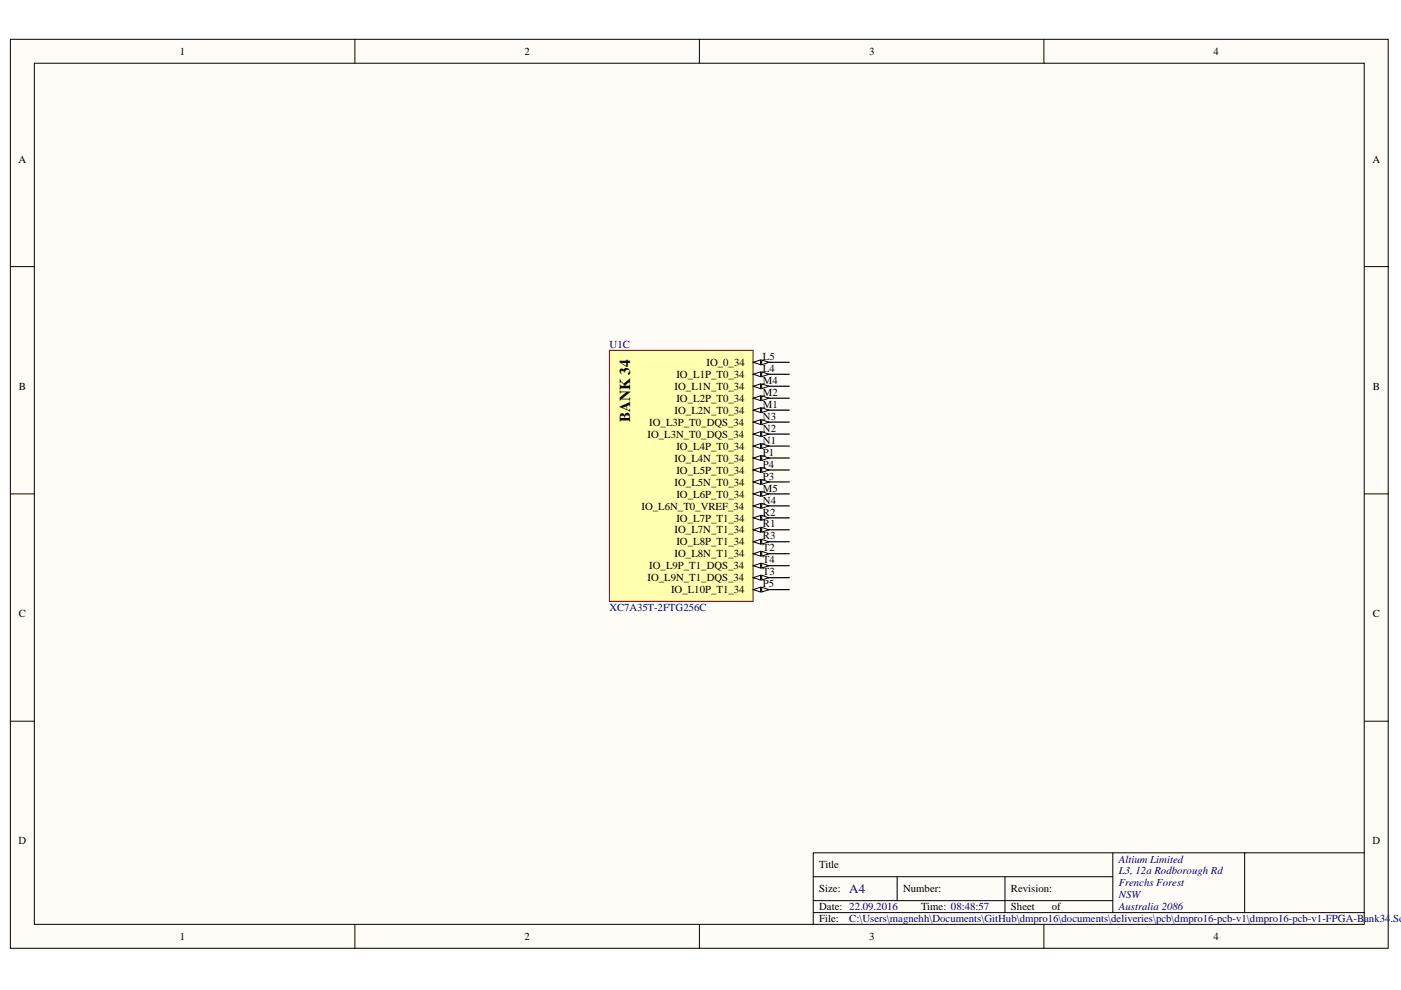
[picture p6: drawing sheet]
<svg xmlns="http://www.w3.org/2000/svg" width="297mm" height="210mm" viewBox="0 0 297 210" stroke-linecap="round" stroke-linejoin="round" font-family="sans-serif">
<defs><g id="words">
<text font-size="3.2" x="133.6" y="89.5" transform="rotate(-90 133.6 89.5)">BANK 34</text>
<text font-size="2.7" fill="#000080" x="180.1" y="189.3">A4</text>
<g font-size="2.3">
<text x="38.1" y="11.6">1</text>
<text x="111.2" y="11.6">2</text>
<text x="184.2" y="11.6">3</text>
<text x="257.3" y="11.6">4</text>
<text x="3.9" y="34.5">A</text>
<text x="291" y="34.5">A</text>
<text x="149.8" y="77.6">IO_0_34</text>
<text x="161.8" y="76.3">L5</text>
<text x="4" y="82.7">B</text>
<text x="143" y="82.7">IO_L1N_T0_34</text>
<text x="143.4" y="80.1">IO_L1P_T0_34</text>
<text x="161.8" y="78.9">L4</text>
<text x="161.8" y="81.4">M4</text>
<text x="161.8" y="83.9">M2</text>
<text x="291.1" y="82.7">B</text>
<text x="143" y="87.7">IO_L2N_T0_34</text>
<text x="143.4" y="85.2">IO_L2P_T0_34</text>
<text x="161.8" y="86.5">M1</text>
<text x="161.8" y="89">N3</text>
<text x="137.3" y="92.8">IO_L3N_T0_DQS_34</text>
<text x="137.7" y="90.3">IO_L3P_T0_DQS_34</text>
<text x="143.4" y="95.3">IO_L4P_T0_34</text>
<text x="161.8" y="91.5">N2</text>
<text x="161.8" y="94.1">N1</text>
<text x="143" y="97.9">IO_L4N_T0_34</text>
<text x="143.4" y="100.4">IO_L5P_T0_34</text>
<text x="161.8" y="96.6">P1</text>
<text x="161.8" y="99.1">P4</text>
<text x="161.8" y="101.7">P3</text>
<text x="143" y="103">IO_L5N_T0_34</text>
<text x="143.4" y="105.5">IO_L6P_T0_34</text>
<text x="161.8" y="104.2">M5</text>
<text x="161.8" y="106.8">N4</text>
<text x="136" y="108">IO_L6N_T0_VREF_34</text>
<text x="143" y="113.1">IO_L7N_T1_34</text>
<text x="143.4" y="110.6">IO_L7P_T1_34</text>
<text x="161.8" y="109.3">R2</text>
<text x="161.8" y="111.8">R1</text>
<text x="143" y="118.2">IO_L8N_T1_34</text>
<text x="143.4" y="115.6">IO_L8P_T1_34</text>
<text x="161.8" y="114.4">R3</text>
<text x="161.8" y="116.9">T2</text>
<text x="161.8" y="119.4">T4</text>
<text x="137.3" y="123.2">IO_L9N_T1_DQS_34</text>
<text x="137.7" y="120.7">IO_L9P_T1_DQS_34</text>
<text x="142.3" y="125.8">IO_L10P_T1_34</text>
<text x="161.8" y="122">T3</text>
<text x="161.8" y="124.5">P5</text>
<text x="4" y="130.9">C</text>
<text x="291.1" y="130.9">C</text>
<text x="3.9" y="179">D</text>
<text x="291" y="179">D</text>
<text x="173.7" y="184.1">Title</text>
<text x="173.7" y="189.2">Size:</text>
<text x="191.5" y="189.2">Number:</text>
<text x="214.3" y="189.2">Revision:</text>
<text x="173.7" y="193">Date: 22.09.2016</text>
<text x="173.7" y="195.5">File:</text>
<text x="195.3" y="193">Time: 08:48:57</text>
<text x="214.3" y="193">Sheet</text>
<text x="223" y="193">of</text>
<text x="38.1" y="199.3">1</text>
<text x="111.2" y="199.3">2</text>
<text x="184.2" y="199.3">3</text>
<text x="257.3" y="199.3">4</text>
</g>
<g font-size="2.3" fill="#000080">
<text x="129.2" y="73.8">U1C</text>
<text x="129.2" y="129.6">XC7A35T-2FTG256C</text>
<text x="237.2" y="182.9">Altium Limited</text>
<text x="237.2" y="185.4">L3, 12a Rodborough Rd</text>
<text x="237.2" y="187.9">Frenchs Forest</text>
<text x="237.2" y="190.5">NSW</text>
<text x="180.1" y="195.5">C:\Users\magnehh\Documents\GitHub\dmpro16\documents\deliveries\pcb\dmpro16-pcb-v1\dmpro16-pcb-v1-FPGA-Bank34.Sch</text>
<text x="237.2" y="193">Australia 2086</text>
</g>
</g></defs>
<g fill="#fffcf8" stroke="#000" stroke-width=".21">
<path d="M2.2 8.3h292.1v192.8h-292.1z"/>
<path d="M7.3 13.4h281.9v182.6h-281.9z"/>
</g>
<g fill="none" stroke="#000" stroke-width=".21">
<path d="M75.2 8.3v5.1M148.3 8.3v5.1M221.3 8.3v5.1M2.2 56.5h5.1M289.3 56.5h5.1M2.2 104.7h5.1M289.3 104.7h5.1M2.2 152.9h5.1M289.3 152.9h5.1M75.2 196v5.1M148.3 196v5.1M172.4 185.9h63.5"/>
<path d="M172.4 193.5h116.9M172.4 191h63.5M190.2 185.9v5.1M213.1 185.9v7.6M221.3 196v5.1M235.9 180.8v12.7M263.9 180.8h-91.5v15.2M289.3 180.8h-25.4v12.7"/>
</g>
<path d="M129.2 74.3h30.5v53.2h-30.5z" fill="#ffffb0" stroke="#800000" stroke-width=".21"/>
<path d="M159.7 76.8h7.6" fill="none" stroke="#000" stroke-width=".25"/>
<path d="M159.7 76.8l1.5-.5v1z" fill="#fffcf8"/>
<path d="M159.7 76.8l1.5-.5v1z" fill="none" stroke="#000" stroke-width=".21"/>
<path d="M161.5 76.3l1.5 .5-1.5 .5z" fill="#fffcf8"/>
<path d="M161.5 76.3l1.5 .5-1.5 .5z" fill="none" stroke="#000" stroke-width=".21"/>
<path d="M159.7 79.4h7.6" fill="none" stroke="#000" stroke-width=".25"/>
<path d="M159.7 79.4l1.5-.6v1.1z" fill="#fffcf8"/>
<path d="M159.7 79.4l1.5-.6v1.1z" fill="none" stroke="#000" stroke-width=".21"/>
<path d="M161.5 78.8l1.5 .6-1.5 .5z" fill="#fffcf8"/>
<path d="M161.5 78.8l1.5 .6-1.5 .5z" fill="none" stroke="#000" stroke-width=".21"/>
<path d="M159.7 81.9h7.6" fill="none" stroke="#000" stroke-width=".25"/>
<path d="M159.7 81.9l1.5-.5v1z" fill="#fffcf8"/>
<path d="M159.7 81.9l1.5-.5v1z" fill="none" stroke="#000" stroke-width=".21"/>
<path d="M161.5 81.4l1.5 .5-1.5 .5z" fill="#fffcf8"/>
<path d="M161.5 81.4l1.5 .5-1.5 .5z" fill="none" stroke="#000" stroke-width=".21"/>
<path d="M159.7 84.4h7.6" fill="none" stroke="#000" stroke-width=".25"/>
<path d="M159.7 84.4l1.5-.5v1z" fill="#fffcf8"/>
<path d="M159.7 84.4l1.5-.5v1z" fill="none" stroke="#000" stroke-width=".21"/>
<path d="M161.5 83.9l1.5 .5-1.5 .5z" fill="#fffcf8"/>
<path d="M161.5 83.9l1.5 .5-1.5 .5z" fill="none" stroke="#000" stroke-width=".21"/>
<path d="M159.7 87h7.6" fill="none" stroke="#000" stroke-width=".25"/>
<path d="M159.7 87l1.5-.5v1z" fill="#fffcf8"/>
<path d="M159.7 87l1.5-.5v1z" fill="none" stroke="#000" stroke-width=".21"/>
<path d="M161.5 86.5l1.5 .5-1.5 .5z" fill="#fffcf8"/>
<path d="M161.5 86.5l1.5 .5-1.5 .5z" fill="none" stroke="#000" stroke-width=".21"/>
<path d="M159.7 89.5h7.6" fill="none" stroke="#000" stroke-width=".25"/>
<path d="M159.7 89.5l1.5-.5v1z" fill="#fffcf8"/>
<path d="M159.7 89.5l1.5-.5v1z" fill="none" stroke="#000" stroke-width=".21"/>
<path d="M161.5 89l1.5 .5-1.5 .5z" fill="#fffcf8"/>
<path d="M161.5 89l1.5 .5-1.5 .5z" fill="none" stroke="#000" stroke-width=".21"/>
<path d="M159.7 92h7.6" fill="none" stroke="#000" stroke-width=".25"/>
<path d="M159.7 92l1.5-.5v1z" fill="#fffcf8"/>
<path d="M159.7 92l1.5-.5v1z" fill="none" stroke="#000" stroke-width=".21"/>
<path d="M161.5 91.5l1.5 .5-1.5 .5z" fill="#fffcf8"/>
<path d="M161.5 91.5l1.5 .5-1.5 .5z" fill="none" stroke="#000" stroke-width=".21"/>
<path d="M159.7 94.6h7.6" fill="none" stroke="#000" stroke-width=".25"/>
<path d="M159.7 94.6l1.5-.5v1z" fill="#fffcf8"/>
<path d="M159.7 94.6l1.5-.5v1z" fill="none" stroke="#000" stroke-width=".21"/>
<path d="M161.5 94.1l1.5 .5-1.5 .5z" fill="#fffcf8"/>
<path d="M161.5 94.1l1.5 .5-1.5 .5z" fill="none" stroke="#000" stroke-width=".21"/>
<path d="M159.7 97.1h7.6" fill="none" stroke="#000" stroke-width=".25"/>
<path d="M159.7 97.1l1.5-.5v1z" fill="#fffcf8"/>
<path d="M159.7 97.1l1.5-.5v1z" fill="none" stroke="#000" stroke-width=".21"/>
<path d="M161.5 96.6l1.5 .5-1.5 .5z" fill="#fffcf8"/>
<path d="M161.5 96.6l1.5 .5-1.5 .5z" fill="none" stroke="#000" stroke-width=".21"/>
<path d="M159.7 99.6h7.6" fill="none" stroke="#000" stroke-width=".25"/>
<path d="M159.7 99.6l1.5-.5v1.1z" fill="#fffcf8"/>
<path d="M159.7 99.6l1.5-.5v1.1z" fill="none" stroke="#000" stroke-width=".21"/>
<path d="M161.5 99.1l1.5 .5-1.5 .6z" fill="#fffcf8"/>
<path d="M161.5 99.1l1.5 .5-1.5 .6z" fill="none" stroke="#000" stroke-width=".21"/>
<path d="M159.7 102.2h7.6" fill="none" stroke="#000" stroke-width=".25"/>
<path d="M159.7 102.2l1.5-.5v1z" fill="#fffcf8"/>
<path d="M159.7 102.2l1.5-.5v1z" fill="none" stroke="#000" stroke-width=".21"/>
<path d="M161.5 101.7l1.5 .5-1.5 .5z" fill="#fffcf8"/>
<path d="M161.5 101.7l1.5 .5-1.5 .5z" fill="none" stroke="#000" stroke-width=".21"/>
<path d="M159.7 104.7h7.6" fill="none" stroke="#000" stroke-width=".25"/>
<path d="M159.7 104.7l1.5-.5v1z" fill="#fffcf8"/>
<path d="M159.7 104.7l1.5-.5v1z" fill="none" stroke="#000" stroke-width=".21"/>
<path d="M161.5 104.2l1.5 .5-1.5 .5z" fill="#fffcf8"/>
<path d="M161.5 104.2l1.5 .5-1.5 .5z" fill="none" stroke="#000" stroke-width=".21"/>
<path d="M159.7 107.3h7.6" fill="none" stroke="#000" stroke-width=".25"/>
<path d="M159.7 107.3l1.5-.6v1.1z" fill="#fffcf8"/>
<path d="M159.7 107.3l1.5-.6v1.1z" fill="none" stroke="#000" stroke-width=".21"/>
<path d="M161.5 106.7l1.5 .6-1.5 .5z" fill="#fffcf8"/>
<path d="M161.5 106.7l1.5 .6-1.5 .5z" fill="none" stroke="#000" stroke-width=".21"/>
<path d="M159.7 109.8h7.6" fill="none" stroke="#000" stroke-width=".25"/>
<path d="M159.7 109.8l1.5-.5v1z" fill="#fffcf8"/>
<path d="M159.7 109.8l1.5-.5v1z" fill="none" stroke="#000" stroke-width=".21"/>
<path d="M161.5 109.3l1.5 .5-1.5 .5z" fill="#fffcf8"/>
<path d="M161.5 109.3l1.5 .5-1.5 .5z" fill="none" stroke="#000" stroke-width=".21"/>
<path d="M159.7 112.3h7.6" fill="none" stroke="#000" stroke-width=".25"/>
<path d="M159.7 112.3l1.5-.5v1z" fill="#fffcf8"/>
<path d="M159.7 112.3l1.5-.5v1z" fill="none" stroke="#000" stroke-width=".21"/>
<path d="M161.5 111.8l1.5 .5-1.5 .5z" fill="#fffcf8"/>
<path d="M161.5 111.8l1.5 .5-1.5 .5z" fill="none" stroke="#000" stroke-width=".21"/>
<path d="M159.7 114.9h7.6" fill="none" stroke="#000" stroke-width=".25"/>
<path d="M159.7 114.9l1.5-.5v1z" fill="#fffcf8"/>
<path d="M159.7 114.9l1.5-.5v1z" fill="none" stroke="#000" stroke-width=".21"/>
<path d="M161.5 114.4l1.5 .5-1.5 .5z" fill="#fffcf8"/>
<path d="M161.5 114.4l1.5 .5-1.5 .5z" fill="none" stroke="#000" stroke-width=".21"/>
<path d="M159.7 117.4h7.6" fill="none" stroke="#000" stroke-width=".25"/>
<path d="M159.7 117.4l1.5-.5v1z" fill="#fffcf8"/>
<path d="M159.7 117.4l1.5-.5v1z" fill="none" stroke="#000" stroke-width=".21"/>
<path d="M161.5 116.9l1.5 .5-1.5 .5z" fill="#fffcf8"/>
<path d="M161.5 116.9l1.5 .5-1.5 .5z" fill="none" stroke="#000" stroke-width=".21"/>
<path d="M159.7 119.9h7.6" fill="none" stroke="#000" stroke-width=".25"/>
<path d="M159.7 119.9l1.5-.5v1z" fill="#fffcf8"/>
<path d="M159.7 119.9l1.5-.5v1z" fill="none" stroke="#000" stroke-width=".21"/>
<path d="M161.5 119.4l1.5 .5-1.5 .5z" fill="#fffcf8"/>
<path d="M161.5 119.4l1.5 .5-1.5 .5z" fill="none" stroke="#000" stroke-width=".21"/>
<path d="M159.7 122.5h7.6" fill="none" stroke="#000" stroke-width=".25"/>
<path d="M159.7 122.5l1.5-.5v1z" fill="#fffcf8"/>
<path d="M159.7 122.5l1.5-.5v1z" fill="none" stroke="#000" stroke-width=".21"/>
<path d="M161.5 122l1.5 .5-1.5 .5z" fill="#fffcf8"/>
<path d="M161.5 122l1.5 .5-1.5 .5z" fill="none" stroke="#000" stroke-width=".21"/>
<path d="M159.7 125h7.6" fill="none" stroke="#000" stroke-width=".25"/>
<path d="M159.7 125l1.5-.5v1z" fill="#fffcf8"/>
<path d="M159.7 125l1.5-.5v1z" fill="none" stroke="#000" stroke-width=".21"/>
<path d="M161.5 124.5l1.5 .5-1.5 .5z" fill="#fffcf8"/>
<path d="M161.5 124.5l1.5 .5-1.5 .5z" fill="none" stroke="#000" stroke-width=".21"/>
<use href="#words"/>
</svg>
